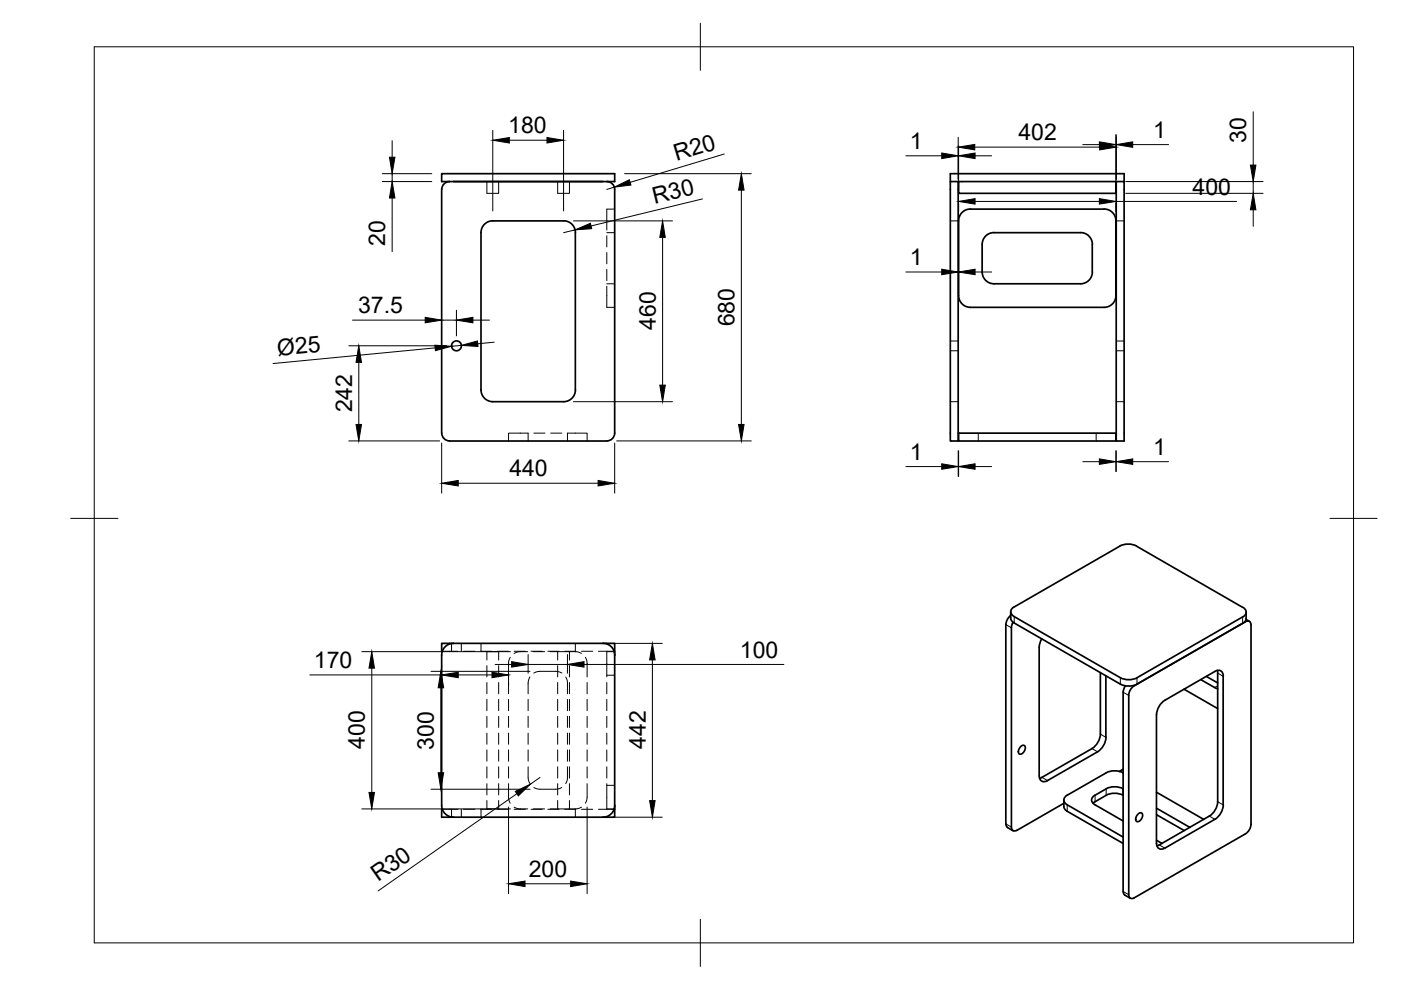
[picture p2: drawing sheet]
<svg xmlns="http://www.w3.org/2000/svg" width="297mm" height="210mm" viewBox="0 0 297 210" stroke-linecap="round" stroke-linejoin="round" font-family="sans-serif">
<defs><g id="words">
<g font-size="4.9">
<text x="107.8" y="28.3">180</text>
<text x="215.9" y="29.7">402</text>
<text x="244.5" y="29.3">1</text>
<text x="143.4" y="34.2" transform="rotate(-17 143.4 34.2)">R20</text>
<text x="192.9" y="31.6">1</text>
<text x="264.2" y="30.3" transform="rotate(-90 264.2 30.3)">30</text>
<text x="252.9" y="41.2">400</text>
<text x="138.7" y="43.2" transform="rotate(-14 138.7 43.2)">R30</text>
<text x="81.7" y="52.1" transform="rotate(-90 81.7 52.1)">20</text>
<text x="192.9" y="56.3">1</text>
<text x="75.9" y="66.4">37.5</text>
<text x="139" y="70" transform="rotate(-90 139 70)">460</text>
<text x="155.7" y="69.2" transform="rotate(-90 155.7 69.2)">680</text>
<text x="58.9" y="75.4" transform="rotate(-6 58.9 75.4)">Ø25</text>
<text x="74.7" y="87.4" transform="rotate(-90 74.7 87.4)">242</text>
<text x="108" y="101">440</text>
<text x="192.9" y="97.5">1</text>
<text x="244.5" y="96.5">1</text>
<text x="66.5" y="141.6">170</text>
<text x="156.9" y="139.4">100</text>
<text x="77.4" y="158.8" transform="rotate(-90 77.4 158.8)">400</text>
<text x="92" y="158.9" transform="rotate(-90 92 158.9)">300</text>
<text x="136.9" y="158.8" transform="rotate(-90 136.9 158.8)">442</text>
<text x="112.1" y="185.9">200</text>
<text x="80.2" y="187.1" transform="rotate(-35 80.2 187.1)">R30</text>
</g>
</g></defs>
<!-- layer: Visible -->
<g fill="none" stroke="#000" stroke-width=".36">
<path d="M95.3 38.5h-1.7v-1.7h36.7v1.7h-1.6M95.3 38.5h33.4M95.3 38.5a1.66 1.66 0 0 0-1.6 1.7l-.1 51.6M128.7 38.5a1.66 1.66 0 0 1 1.6 1.7v51.6M201.5 38.5v-1.7h36.8v1.7M203.2 38.5v55h-1.7v-55h36.8v55h-1.6v-55M203.2 38.5v2.5h33.4v-2.5M104.5 46.8h15M104.5 46.8a2.51 2.51 0 0 0-2.5 2.5v33.4M119.5 46.8a2.51 2.51 0 0 1 2.5 2.5M122 49.3v33.4M203.2 46.8a2.51 2.51 0 0 1 2.6-2.5h28.3a2.47 2.47 0 0 1 2.5 2.5"/>
<path d="M203.2 46.8v15.9a2.51 2.51 0 0 0 2.6 2.5h28.3a2.51 2.51 0 0 0 2.5-2.5M210.7 49.3h18.4M210.7 49.3a2.51 2.51 0 0 0-2.5 2.5v5.9a2.51 2.51 0 0 0 2.5 2.5h18.4a2.51 2.51 0 0 0 2.5-2.5M229.1 49.3a2.51 2.51 0 0 1 2.5 2.5M231.6 51.8v5.9M236.6 46.8v15.9M93.7 91.8a1.66 1.66 0 0 0 1.6 1.7h33.4a1.7 1.7 0 0 0 1.6-1.7M102 82.7a2.51 2.51 0 0 0 2.5 2.5h15a2.51 2.51 0 0 0 2.5-2.5M203.2 91.8h33.4v1.7h-33.4zM237.4 115.8a3.9 3.9 0 0 1 3.6 0M237.4 115.8l-22.4 12.9M241 115.8l22.5 13a1.08 1.08 0 0 1 .7 1 1.08 1.08 0 0 1-.7 1l-22.4 12.9"/>
<path d="M93.8 138.1h-.2v-1.7h36.7v1.7h-.1M96.1 136.4a2.51 2.51 0 0 0-2.5 2.5v31.9a2.51 2.51 0 0 0 2.5 2.5M127.8 136.4a2.51 2.51 0 0 1 2.5 2.5M130.2 138.2h.1v.7M130.3 138.9v31.9M213.3 132.4v42.3M214.3 129.7v1.4a1.26 1.26 0 0 0 .7 1l22.5 12.9M214.3 130.5l-.8 1.1-.2 .8M214.8 131.9l-.4 1.2v42.3a.72 .72 0 0 0 .4 .7 .72 .72 0 0 0 .8-.1M215 128.7a1.08 1.08 0 0 0-.7 1 1.08 1.08 0 0 0 .7 1M215 130.7l22.5 13M220.9 135.4l-.4 .8-.2 1v27.3a1.08 1.08 0 0 0 .6 1.1 1.08 1.08 0 0 0 1.2-.1l10.6-6.1a3.9 3.9 0 0 0 1.8-3.1"/>
<path d="M264.2 131.3l.7 .4M264.2 129.8v1.3M264.2 131.1a1.26 1.26 0 0 1-.7 1.1M216.4 158.3l.3-.2h.5a1.21 1.21 0 0 1-1.1 1.8 1.05 1.05 0 0 1 .3-1.6zM233.3 142.6v13.1M233.3 155.6a3.9 3.9 0 0 1-1.8 3.1l-10.6 6.1M234.5 143.3v13M237.5 143.7a3.9 3.9 0 0 0 3.6 0M237.5 145a3.9 3.9 0 0 0 3.6 0M238.6 145.4l-.5 1.4v42.2l.2 .6 1.3 .9M239.3 147.4a2.55 2.55 0 0 1 1.2-2l23.6-13.6a.72 .72 0 0 1 .8-.1 .72 .72 0 0 1 .3 .8v42.3a2.57 2.57 0 0 1-1.1 2M239.3 147.4v42.3"/>
<path d="M247 148.5l10.6-6.1a1.08 1.08 0 0 1 1.2-.2 1.08 1.08 0 0 1 .6 1.2l-.1 27.3M247 148.5a4 4 0 0 0-1.8 3v27.3a1.08 1.08 0 0 0 .5 1.1 1.08 1.08 0 0 0 1.3-.1M251 146.1l7.2 4.1M254.6 144.1l2.9 1.7M255.8 143.4l2.4 1.4M257.5 145.8l.7 .2M258.1 142.1l.1 .6M258.2 142.7v27.3a3.9 3.9 0 0 1-1.8 3M93.8 171.6h-.2v1.7h36.7v-1.7h-.1M130.3 170.8v.7h-.1M130.3 170.8a2.51 2.51 0 0 1-2.5 2.5M213.3 174.7l.1 .6 1.4 .8"/>
<path d="M220.9 164.8l-.5 .2M225.6 169.6v1.4a1.26 1.26 0 0 0 .7 1l11.8 6.8M225.6 170.3l-10 5.8M234.5 163.9l-8.2 4.7a1.08 1.08 0 0 0-.7 1 1.08 1.08 0 0 0 .7 1l11.8 6.9M234.5 163.8a3.9 3.9 0 0 1 3.6 0M238.1 168.6h.1M238.1 167.3h.1M238.1 163.9h.1M238.1 168.6a3.9 3.9 0 0 0-3.6 0l-2.8 1.7M238.1 167.2a3.9 3.9 0 0 0-3.6 0l-2.3 1.4a1.07 1.07 0 0 0-.8 1 1.07 1.07 0 0 0 .8 1l5.9 3.5M238.1 163.1l-.8 .5M241.2 172.7l.3-.3h.5a1.21 1.21 0 0 1-1 1.8 1.05 1.05 0 0 1 .2-1.5z"/>
<path d="M245.2 178.2l1.2 .6M245.2 172.7l5.9 3.4M245.2 171.4l7 4M245.2 168l10 5.7M252.2 175.4h.1M256.4 173l-11.1 6.3M259.4 170.6a3.9 3.9 0 0 1-1.8 3.1l-10.6 6.1M264.1 176.8l-23.6 13.6a.72 .72 0 0 1-.8 0 .72 .72 0 0 1-.4-.7"/>
<circle cx="96.8" cy="73.3" r="1.05"/>
</g>
<!-- layer: Hidden -->
<g fill="none" stroke="#000" stroke-width=".21">
<path d="M103.2 38.5v2.5h2.5v-2.5M118.2 38.5v2.5h2.5v-2.5M128.7 49.3h1.6M128.7 50v2.4M128.7 53.5v2.4M128.7 57.1v2.4M130.3 44.3h-1.6v4.5M201.5 46.8h1.7M236.7 46.8h1.6M128.7 60.7v4.5h1.6M128.7 60.2h1.6M201.5 72.3h1.7"/>
<path d="M201.5 74.4h1.7M236.7 72.3h1.6M236.7 74.4h1.6M107.8 93.5v-1.7h4.2v1.7M113.2 91.8h2.3M116.8 91.8h2.3M120.3 93.5v-1.7h4.2v1.7M201.5 85.2h1.7M207.4 91.8v1.7M232.4 91.8v1.7M236.7 85.2h1.6M93.8 138.1h3.3"/>
<path d="M95.7 136.4v1.7M97.8 136.4v1.7M98.3 138.1h2.4M101.9 138.1h2.3M102 136.4v1.7M103.2 139.9v-1.7h2.5v1.7M105.4 138.1h2.4M108.2 139.4l-.4 .8v3.3M109 138.1h2.4M111.9 138.2a4.4 4.4 0 0 0-2.8 .3h-.1M112.6 138.1h2.4M113.1 138.2h2.4"/>
<path d="M116.1 138.1h2.4M116.6 138.2h5.4l1.3 .3M118.2 138.2v1.7M119.7 138.1h2.4M120.7 138.2v1.7M122 136.4v1.7M123.3 138.1h2.4M124.1 139.4l.4 1.3v2.8M126.9 138.1h3.3M130.2 138.2h-1.5v5.3M103.2 141.1v2.4M103.2 144.7v2.4"/>
<path d="M103.2 148.3v2.4M103.2 151.9v2.3M103.2 155.4v2.4M103.2 159v2.4M105.7 141.1v2.4M105.7 144.7v2.4M105.7 148.3v2.4M105.7 151.9v2.3M105.7 155.4v2.4M105.7 159v2.4M107.8 144.7v2.4M107.8 148.3v2.4"/>
<path d="M107.8 151.9v2.3M107.8 155.4v2.4M107.8 159v2.4M112 148.3v2.4M112 151.9v2.3M112 155.4v2.4M112 159v2.4M112.4 143.5l-.4 .9v2.7M113.2 142.7l1.3-.4h3.3l1.3 .4M118.2 141.1v2.4M118.2 144.7v2.4M118.2 148.3v2.4"/>
<path d="M118.2 151.9v2.3M118.2 155.4v2.4M118.2 159v2.4M120 143.5l.3 .9v2.7M120.3 148.3v2.4M120.3 151.9v2.3M120.3 155.4v2.4M120.3 159v2.4M120.7 141.1v2.4M120.7 144.7v2.4M120.7 148.3v2.4M120.7 151.9v2.3"/>
<path d="M120.7 155.4v2.4M120.7 159v2.4M124.5 144.7v2.4M124.5 148.3v2.4M124.5 151.9v2.3M124.5 155.4v2.4M124.5 159v2.4M128.7 144.7v2.4M128.7 148.3v2.4M128.7 151.9v2.3M128.7 155.4v2.4M128.7 159v2.4"/>
<path d="M128.7 143.2h1.6M93.8 171.6h3.3M95.7 171.6v1.7M97.8 171.6v1.7M98.3 171.6h2.4M101.9 171.6h2.3M102 171.6v1.7M103.2 162.6v2.4M103.2 166.2v2.3M103.2 169.7v1.8h2.5v-1.8M105.4 171.6h2.4M105.7 162.6v2.4"/>
<path d="M105.7 166.2v2.3M107.8 166.2v3.3l.4 .8M107.8 162.6v2.4M109 171.1l.1 .1a4.4 4.4 0 0 0 2.8 .3M109 171.6h2.4M112 162.6v2.7l.4 .8M112.6 171.6h2.4M113.1 171.5h2.4M113.2 167l1.3 .3h3.3l1.3-.3M116.1 171.6h2.4M118.2 162.6v2.4M118.2 166.2v2.3"/>
<path d="M118.2 169.7v1.8M119.7 171.6h2.4M120.3 162.6v2.7l-.3 .9M120.7 162.6v2.4M120.7 166.2v2.3M120.7 169.7v1.8M122 171.6v1.7M123.3 171.1l-1.3 .4h-5.4M123.3 171.6h2.4M124.5 166.2v2.8l-.4 1.3M124.5 162.6v2.4M126.9 171.6h3.3"/>
<path d="M128.7 166.2v5.3h1.5M128.7 162.6v2.4M128.7 166.5h1.6"/>
</g>
<!-- layer: Visible Narrow -->
<g fill="none" stroke="#000" stroke-width=".21">
<path d="M213.3 132.4l1.1 .7M215 130.7v1.4M263.5 130.8v1.4M263.9 131.8h.2M231.5 158.7l1.2 .7M233.3 155.7l1.2 .6M237.5 143.7v1.3M238.1 146.8l1.2 .6M240.4 145.3l.1 .1M241.1 143.7v1.3M258.2 142.7l1.1 .7M258.2 145.4l-.7 .4"/>
<path d="M213.3 174.7l1.1 .7M220.9 164.8l1.2 .7M226.3 170.6v1.4M232.2 168.6v1.4M234.5 167.3v1.3M238.1 167.3v1.3M245.8 179.1l1.2 .7M252.2 175.4h.1M256.4 173l1.2 .7M258.2 170l1.1 .7M238.1 189l1.2 .7"/>
</g>
<!-- layer: BORDER -->
<path d="M20 9.9h267v190h-267zM148.5 4.9v10M15 109.9h10M282 109.9h10M148.5 194.9v10" fill="none" stroke="#000" stroke-width=".21"/>
<!-- layer: FD_Dimensions -->
<g fill="none" stroke="#000" stroke-width=".21">
<path d="M81 36.8h10.5M81 38.5h10.5M83.1 29.8v3.5M83.1 36.8v1.7M104.5 27.6v17.1M108 29.7h8M119.5 27.6v17.1M130.2 39.7l-1.5 .5M132.4 36.8h26.9M153.6 32.7l-20 6M192.1 33h7.6M203.2 29.1v9"/>
<path d="M203.2 33h.1M203.2 30.9v8M206.7 31.2h26.5M206.7 33h3.5M229.6 30.7h3.5M236.6 28.6v10.3M236.6 30.7h.1M236.7 28.6v9.5M238.7 38.5h29.1M240.2 30.7h7.6M265.7 23.7v11.3M265.7 38.5v2.5"/>
<path d="M83.1 42v11.4M121.6 46.8h21M121.9 48.7l-2.4 .6M140.5 50.3v31.4M148.9 42.2l-23.6 5.7M157.2 40.3v49.7M192.1 57.7h7.6M203.2 57.7h.1M203.2 43.1v1.7M206.7 57.7h3.5M206.7 42.7h26.4M236.6 43.1v1.7"/>
<path d="M236.6 42.7h25.6M238.7 41h29.1M265.7 44.5v3.5M74 73.3h20.7M74.7 67.9h15.4M76.1 76.8v13.2M92.2 73.8l-34.3 3.3M93.6 67.9h3.2M96.8 65.8v5.4M97.8 73.2l-2.1 .2M100.3 67.9h3.5M104.8 72.6l-3.5 .3"/>
<path d="M74 93.5h19.2M93.6 93.9v10.7M121.6 85.2h21M130.3 93.9v10.7M130.7 93.5h28.6M192.1 98.9h7.6M203.2 95.6v5.4M203.2 98.9h.1M206.7 98.9h3.5M229.6 97.9h3.5M236.6 95.6v4.4M236.6 97.9h.1"/>
<path d="M236.7 95.6v4.4M240.2 97.9h7.6M97.2 102.5h29.6M76.7 138.2h31.5M112 138.8v3.9M120.3 138.8v3.9M129.9 136.4h10.5M138.3 139.9v29.8M65.7 143.1h27.9M78.8 141.7v26.3M91.4 142.3h21M93.5 145.8v18"/>
<path d="M93.6 141v.3M97.2 143.1h7.1M105 140.9h3.5M107.8 142.8v2.4M112 140.9h8.3M123.8 140.9h42.4M76.7 171.5h31.5M91.4 167.3h21M107.8 171.1v18.4M109.6 168.3l-29.4 20.6M114.5 164.8l-2.1 1.5M124.5 171.1v18.4"/>
<path d="M129.9 173.3h10.5M111.3 187.4h9.7"/>
</g>
<g fill="#000" stroke="#000" stroke-width=".21">
<path d="M82.6 33.3h1.1l-.6 3.5zM104.5 29.7l3.5-.5v1.1zM116 29.2l3.5 .5-3.5 .6zM130.2 39.7l3.2-1.6 .4 1.1zM199.7 32.4l3.5 .6-3.5 .6zM203.2 31.2l3.5-.6v1.2zM203.2 33l3.5-.6v1.2zM233.1 30.1l3.5 .6-3.5 .5zM233.2 30.6l3.5 .6-3.5 .6zM236.7 30.7l3.5-.6v1.1zM265.1 35h1.2l-.6 3.5zM83.1 38.5l.6 3.5h-1.1z"/>
<path d="M121.9 48.7l3.3-1.4 .3 1.2zM140.5 46.8l.6 3.5h-1.2zM157.2 36.8l.6 3.5h-1.2zM199.7 57.1l3.5 .6-3.5 .5zM203.2 57.7l3.5-.6v1.1zM203.2 42.7l3.5-.6v1.2zM233.1 42.1l3.5 .6-3.5 .6zM265.7 41l.6 3.5h-1.2zM76.1 73.3l.5 3.5h-1.1zM90.1 67.3l3.5 .6-3.5 .5zM92.2 73.2l3.5 .2-3.4 1zM96.8 67.9l3.5-.6v1.1z"/>
<path d="M97.8 73.2l3.4-.9 .1 1.2zM75.5 90h1.1l-.5 3.5zM139.9 81.7h1.2l-.6 3.5zM156.6 90h1.2l-.6 3.5zM199.7 98.3l3.5 .6-3.5 .6zM203.2 98.9l3.5-.6v1.2zM233.1 97.3l3.5 .6-3.5 .6zM236.7 97.9l3.5-.6v1.2zM93.6 102.5l3.6-.6v1.1zM126.8 101.9l3.5 .6-3.5 .5zM138.3 136.4l.6 3.5h-1.2zM78.8 138.2l.6 3.5h-1.2z"/>
<path d="M93.5 142.3l.6 3.5h-1.2zM93.6 143.1l3.6-.6v1.2zM104.3 142.5l3.5 .6-3.5 .6zM108.5 140.3l3.5 .6-3.5 .5zM120.3 140.9l3.5-.6v1.1zM78.2 168h1.2l-.6 3.5zM92.9 163.8h1.2l-.6 3.5zM109.2 167.8l3.2-1.5-2.5 2.5zM137.7 169.7h1.2l-.6 3.6zM107.8 187.4l3.5-.6v1.2zM121 186.8l3.5 .6-3.5 .6z"/>
</g>
<use href="#words"/>
</svg>
